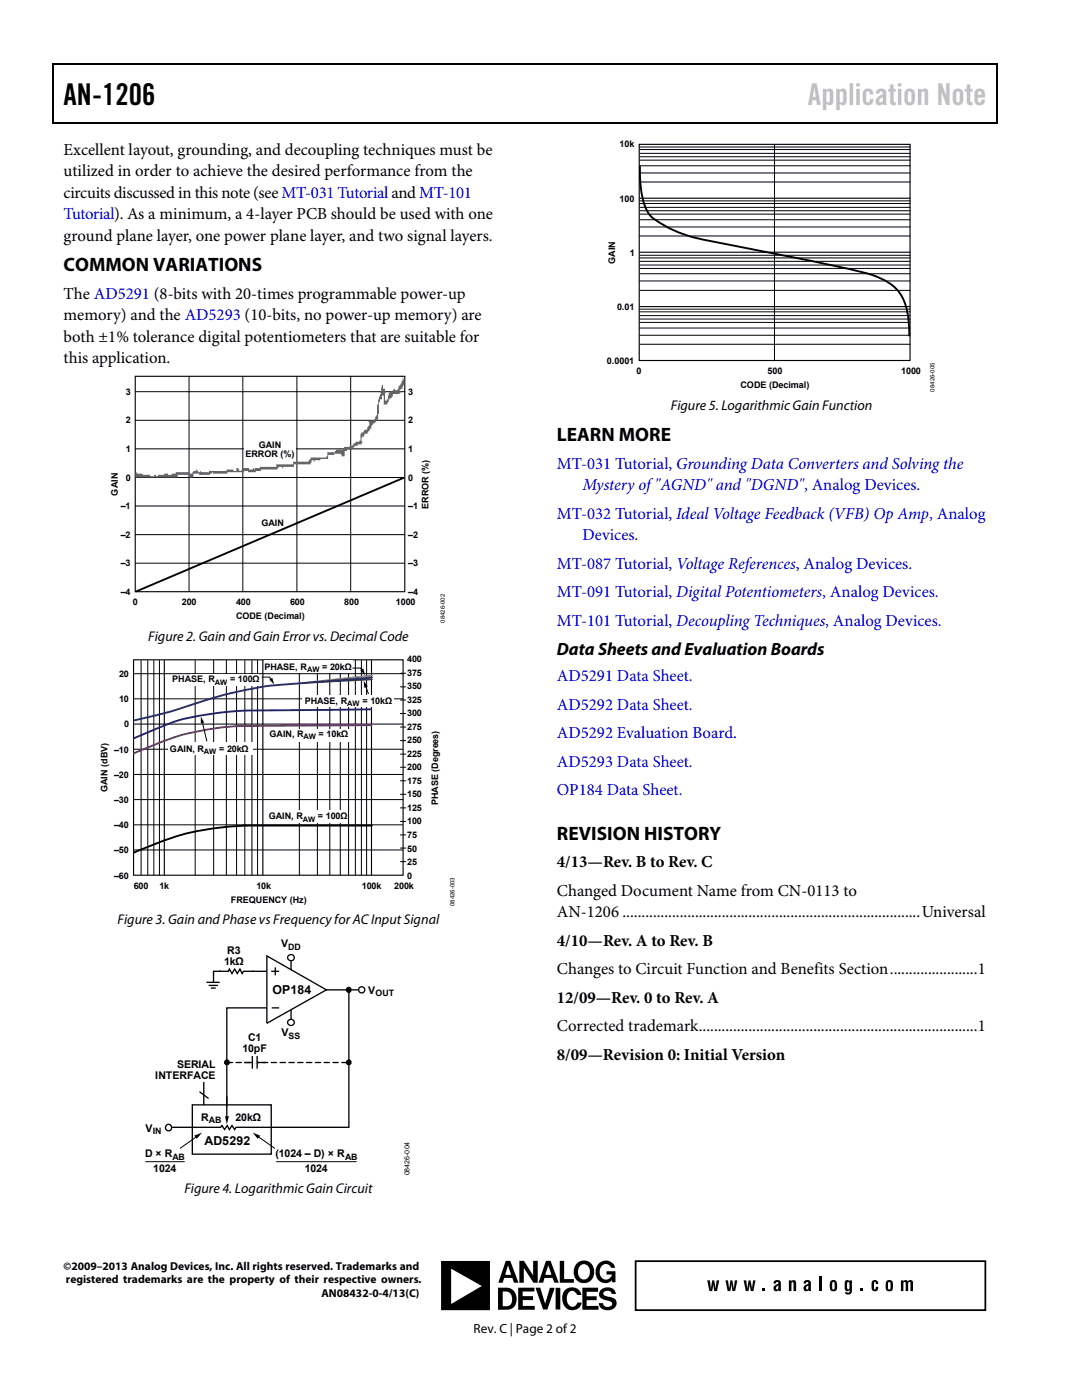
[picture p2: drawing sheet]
<svg xmlns="http://www.w3.org/2000/svg" width="216mm" height="279mm" viewBox="0 0 216 279" stroke-linecap="round" stroke-linejoin="round" font-family="sans-serif">
<defs><g id="words">
<text font-size="6" x="12.7" y="21">AN-1206</text>
<text font-size="6" fill="#c0c0c0" x="161.2" y="21">Application Note</text>
<g font-size="3.9">
<text x="12.7" y="54.1">COMMON VARIATIONS</text>
<text x="111.1" y="88.1">LEARN MORE</text>
<text x="111.1" y="167.7">REVISION HISTORY</text>
</g>
<text font-size="3.5" x="111.1" y="130.6">Data Sheets and Evaluation Boards</text>
<g font-size="3.3">
<text x="12.7" y="30.9">Excellent layout, grounding, and decoupling techniques must be</text>
<text x="12.7" y="35.2">utilized in order to achieve the desired performance from the</text>
<text x="12.7" y="39.5">circuits discussed in this note (see MT-031 Tutorial and MT-101</text>
<text x="12.7" y="48">ground plane layer, one power plane layer, and two signal layers.</text>
<text x="12.7" y="59.6">The AD5291 (8-bits with 20-times programmable power-up</text>
<text x="12.7" y="63.9">memory) and the AD5293 (10-bits, no power-up memory) are</text>
<text x="12.7" y="68.2">both ±1% tolerance digital potentiometers that are suitable for</text>
<text x="12.7" y="72.4">this application.</text>
<text x="111.1" y="173.1">4/13—Rev. B to Rev. C</text>
<text x="111.1" y="178.8">Changed Document Name from CN-0113 to</text>
<text x="111.1" y="183.1">AN-1206 .............................................................................. Universal</text>
<text x="111.1" y="188.8">4/10—Rev. A to Rev. B</text>
<text x="111.1" y="194.5">Changes to Circuit Function and Benefits Section ....................... 1</text>
<text x="111.1" y="200.1">12/09—Rev. 0 to Rev. A</text>
<text x="111.1" y="205.8">Corrected trademark ......................................................................... 1</text>
<text x="111.1" y="211.5">8/09—Revision 0: Initial Version</text>
</g>
<g font-size="3.3" fill="#00f">
<text x="12.7" y="43.7">Tutorial). As a minimum, a 4-layer PCB should be used with one</text>
<text x="111.1" y="93.5">MT-031 Tutorial, Grounding Data Converters and Solving the</text>
<text x="116.2" y="97.8">Mystery of &quot;AGND&quot; and &quot;DGND&quot;, Analog Devices.</text>
<text x="111.1" y="103.5">MT-032 Tutorial, Ideal Voltage Feedback (VFB) Op Amp, Analog</text>
<text x="116.2" y="107.8">Devices.</text>
<text x="111.1" y="113.5">MT-087 Tutorial, Voltage References, Analog Devices.</text>
<text x="111.1" y="119.2">MT-091 Tutorial, Digital Potentiometers, Analog Devices.</text>
<text x="111.1" y="124.9">MT-101 Tutorial, Decoupling Techniques, Analog Devices.</text>
<text x="111.1" y="136">AD5291 Data Sheet.</text>
<text x="111.1" y="141.7">AD5292 Data Sheet.</text>
<text x="111.1" y="147.4">AD5292 Evaluation Board.</text>
<text x="111.1" y="153.1">AD5293 Data Sheet.</text>
<text x="111.1" y="158.7">OP184 Data Sheet.</text>
</g>
<g font-size="2.8">
<text x="133.9" y="81.7">Figure 5. Logarithmic Gain Function</text>
<text x="29.6" y="127.9">Figure 2. Gain and Gain Error vs. Decimal Code</text>
<text x="23.5" y="184.4">Figure 3. Gain and Phase vs Frequency for AC Input Signal</text>
<text x="36.8" y="238">Figure 4. Logarithmic Gain Circuit</text>
</g>
<text font-size="2.6" x="94.5" y="266">Rev. C | Page 2 of 2</text>
<g font-size="2.5">
<text x="54.4" y="198.3">OP184</text>
<text x="40.8" y="228.6">AD5292</text>
</g>
<g font-size="2.3">
<text x="12.7" y="253.5">©2009–2013 Analog Devices, Inc. All rights reserved. Trademarks and</text>
<text x="13.2" y="256.1">registered trademarks are the property of their respective owners.</text>
<text x="64.1" y="258.8">AN08432-0-4/13(C)</text>
</g>
<g font-size="2.1">
<text x="45.3" y="190.5">R3</text>
<text x="56.1" y="189.1">V</text>
<text x="44.7" y="192.6">1kΩ</text>
<text x="73.5" y="198.3">V</text>
<text x="48.4" y="209.9">10pF</text>
<text x="49.5" y="207.8">C1</text>
<text x="56.2" y="206.8">V</text>
<text x="31" y="215.2">INTERFACE</text>
<text x="35.3" y="213.1">SERIAL</text>
<text x="29.1" y="225.8">V</text>
<text x="40.2" y="223.6">R</text>
<text x="47" y="223.6">20kΩ</text>
<text x="28.9" y="231">D × R</text>
<text x="30.6" y="233.8">1024</text>
<text x="54.9" y="231">(1024 – D) × R</text>
<text x="60.8" y="233.8">1024</text>
</g>
<g font-size="1.8">
<text x="123.6" y="29.4">10k</text>
<text x="123.6" y="40.2">100</text>
<text x="122.7" y="52.7" transform="rotate(-90 122.7 52.7)">GAIN</text>
<text x="125.6" y="51">1</text>
<text x="123.1" y="61.8">0.01</text>
<text x="121.1" y="72.6">0.0001</text>
<text x="127" y="74.6">0</text>
<text x="147.7" y="77.5">CODE (Decimal)</text>
<text x="153.2" y="74.6">500</text>
<text x="179.8" y="74.6">1000</text>
<text x="25.1" y="78.7">3</text>
<text x="81.5" y="78.7">3</text>
<text x="25.1" y="84.5">2</text>
<text x="51.6" y="89.5">GAIN</text>
<text x="81.5" y="84.5">2</text>
<text x="25.1" y="90.2">1</text>
<text x="25.1" y="95.9">0</text>
<text x="49" y="91.3">ERROR (%)</text>
<text x="81.5" y="90.2">1</text>
<text x="81.5" y="95.9">0</text>
<text x="23.5" y="98.9" transform="rotate(-90 23.5 98.9)">GAIN</text>
<text x="24.1" y="101.6">–1</text>
<text x="81.5" y="101.6">–1</text>
<text x="85.5" y="101.5" transform="rotate(-90 85.5 101.5)">ERROR (%)</text>
<text x="24.1" y="107.3">–2</text>
<text x="52.2" y="104.9">GAIN</text>
<text x="81.5" y="107.3">–2</text>
<text x="24.1" y="113">–3</text>
<text x="81.5" y="113">–3</text>
<text x="24.1" y="118.8">–4</text>
<text x="81.5" y="118.8">–4</text>
<text x="26.5" y="120.8">0</text>
<text x="36.3" y="120.8">200</text>
<text x="47.1" y="120.8">400</text>
<text x="47.1" y="123.6">CODE (Decimal)</text>
<text x="57.9" y="120.8">600</text>
<text x="68.7" y="120.8">800</text>
<text x="79" y="120.8">1000</text>
<text x="23.7" y="135.1">20</text>
<text x="34.4" y="136.2">PHASE, R</text>
<text x="45.9" y="136.2">= 100</text>
<text x="50.4" y="136.2">Ω</text>
<text x="52.8" y="133.7">PHASE, R</text>
<text x="64.3" y="133.7">= 20kΩ</text>
<text x="81.3" y="132.1">400</text>
<text x="81.3" y="134.8">375</text>
<text x="81.3" y="137.5">350</text>
<text x="23.7" y="140.1">10</text>
<text x="60.8" y="140.5">PHASE, R</text>
<text x="72.3" y="140.5">= 10kΩ</text>
<text x="81.3" y="140.3">325</text>
<text x="81.3" y="142.9">300</text>
<text x="24.8" y="145.1">0</text>
<text x="53.8" y="147.1">GAIN, R</text>
<text x="63.6" y="147.1">= 10k</text>
<text x="68.1" y="147.1">Ω</text>
<text x="81.3" y="145.7">275</text>
<text x="81.3" y="148.3">250</text>
<text x="22.8" y="150.2">–10</text>
<text x="22.8" y="155.2">–20</text>
<text x="33.9" y="150">GAIN, R</text>
<text x="43.7" y="150">= 20kΩ</text>
<text x="81.3" y="151">225</text>
<text x="81.3" y="153.7">200</text>
<text x="21.5" y="158.1" transform="rotate(-90 21.5 158.1)">GAIN (dBV)</text>
<text x="22.8" y="160.3">–30</text>
<text x="81.3" y="156.4">175</text>
<text x="81.3" y="159.1">150</text>
<text x="81.3" y="161.8">125</text>
<text x="87.4" y="160.7" transform="rotate(-90 87.4 160.7)">PHASE (Degrees)</text>
<text x="22.8" y="165.3">–40</text>
<text x="53.6" y="163.5">GAIN, R</text>
<text x="63.4" y="163.5">= 100</text>
<text x="67.9" y="163.5">Ω</text>
<text x="81.3" y="164.5">100</text>
<text x="81.3" y="167.2">75</text>
<text x="22.8" y="170.3">–50</text>
<text x="81.3" y="170">50</text>
<text x="81.3" y="172.6">25</text>
<text x="22.8" y="175.3">–60</text>
<text x="26.7" y="177.3">600</text>
<text x="31.8" y="177.3">1k</text>
<text x="51.2" y="177.3">10k</text>
<text x="72.2" y="177.3">100k</text>
<text x="78.7" y="177.3">200k</text>
<text x="81.3" y="175.4">0</text>
<text x="46.1" y="180.1">FREQUENCY (Hz)</text>
<text x="57.5" y="189.6">DD</text>
<text x="74.9" y="198.9">OUT</text>
<text x="57.6" y="207.3">SS</text>
<text x="30.5" y="226.4">IN</text>
<text x="41.7" y="224.2">AB</text>
<text x="34.4" y="231.5">AB</text>
<text x="68.9" y="231.5">AB</text>
</g>
<g font-size="1.5">
<text x="42.9" y="136.7">AW</text>
<text x="61.3" y="134.2">AW</text>
<text x="69.3" y="140.9">AW</text>
<text x="60.6" y="147.6">AW</text>
<text x="40.7" y="150.5">AW</text>
<text x="60.4" y="164">AW</text>
</g>
<text font-size="1.4" x="81.7" y="234.6" transform="rotate(-90 81.7 234.6)">08426-004</text>
<g font-size="1.2">
<text x="186.5" y="78.1" transform="rotate(-90 186.5 78.1)">08426-005</text>
<text x="88.8" y="124.3" transform="rotate(-90 88.8 124.3)">08426-002</text>
<text x="90.7" y="180.8" transform="rotate(-90 90.7 180.8)">08426-003</text>
</g>
</g></defs>
<path d="M10.5 12.7h.3v1h-.3zM198.8 12.7h.2v1h-.2zM198.8 12.7h.2v.3h-.2zM198.8 24.4h.2v.3h-.2z" fill="#000"/>
<path d="M10.5 12.8h188.3M10.7 13.7v11M198.9 13.7v11M10.5 24.5h188.3" fill="none" stroke="#000" stroke-width=".25"/>
<path d="M27 75.1h53.8v43h-53.8z" fill="none" stroke="#000" stroke-width=".23"/>
<path d="M27 78.2h53.8M37.7 75.1v43M48.5 75.1v43M59.2 75.1v43M70 75.1v43M27 83.9h53.8M27 89.6h53.8M27 95.3h53.8M27 101h53.8M27 106.7h53.8M27 112.4h53.8" fill="none" stroke="#000" stroke-width=".2"/>
<path d="M48.7 89.1h10.3v.8h-10.3z" fill="#fff"/>
<path d="M80.6 95.4l-53.4 22.6" fill="none" stroke="#000" stroke-width=".38"/>
<path d="M27.1 94.2h.2v.3h1l.1 .3h.8a.63 .63 0 0 1 .9 .2l.7 .1v-.3h.4v.3h.4v-.3h1.2a.33 .33 0 0 1 .5-.3h.2l.1 .3h.6a.43 .43 0 0 1 .7-.3h.2v-.3h2.7v.3h.6v-.3h.2v-.2h.5v-.3h.2h.1v.3h.2v.2h.4v-.2l.1 .2 1.5 .1 .2-.3h3.4v-.3h1.4v.3a.43 .43 0 0 0 .5-.1 .43 .43 0 0 0 .1-.5h.3v.3h.3v.3h.3l.2-.6h1.4v.3h.8v-.3h.2v.3h.1v-.3h.9a.51 .51 0 0 1 .8-.2h2.1a.38 .38 0 0 0 .4-.1 .38 .38 0 0 0 .1-.4h3.4v-.6h3.1v-.3h.2l.2-.5h3.1v-.2h.2v-.8h1.4l.1-.3h.3v-.3l1.2 .1 .1-.3h.2v-.3h1.1v-.2h.7v-.3h.2v-.2h.4v-.3h.7v-.3h.2v-1.3h.3v-.3h.3l.2-.6h.6v-.5h.2v-.2h.2v-.7l-.2-.4h1.1v-.2h.2v-.6h.3v-.2h.1v-2.2h.3l.1-1.6h.2v-.5h.3v-.2h-.3v-.3h.3l.1-1.3h.2v.8h.4v.5h.2v.3h-.2v1.6h.4v-.3h.2l.2-1.3h.2v-.3h.6l.1-.5h.3v.3h.6v-.3l.1-.1v-.5h.2v-.2h.2v-.3l.2-.1v-.4h.2v-.5h.2v.3h.2v1h-.2v.2h-.2v.6h-.4v.3h-.2v.2h.2v.3h-.2v.2h-1.3v.5h-.3v.4h-.3v.2h-.2v.5h-.2v.3h-.2a.3 .3 0 0 1-.4 .3 .3 .3 0 0 1-.2-.4v-1.5h-.4v.8h-.4v.5h-.2v2.3a.8 .8 0 0 0-.1 .9v.3h-.3l-.1 .5h-.3v.3h-.3v.2h-.2v.3l-.2 .1v.4h-.2v.2h-.2v.4h-.2v.2h-.2v.3a.41 .41 0 0 0-.5 0 .41 .41 0 0 0-.1 .5h-.4v.1a.66 .66 0 0 0-.1 1h.1l-.1 .2a.45 .45 0 0 1-.7 .3h-.2v.3a.45 .45 0 0 0-.7 .2v.3h-.1a.73 .73 0 0 1-1 .2h-.3v.3h-.4v.6a.38 .38 0 0 1-.1 .4 .38 .38 0 0 1-.5 .1v-.3h-.2v-.2h-1.3l-.1 .2h-1.1v.8h-1.6l-.1 .3-1-.1v.3h-.3v-.3h-.3v.6h-.2v.3l-3.2-.1-.1 .6h-2.2l-.1 .2-.1-.2h-.7v.2h-.2v.3h-3.4v.3h-.9a.52 .52 0 0 1-.7 .2h-.9v-.2h-.7l-.1 .2h-3.3v.3h-1.6h-1.4v-.3h-.1v.3h-.4v.3h-2.2v-.3h-1.1v.8h-1v-.1a.34 .34 0 0 0-.1-.4 .34 .34 0 0 0-.4 0h-1.1a.37 .37 0 0 0-.5 0 .37 .37 0 0 0 0 .5h-8.4z" fill-rule="evenodd" fill="#656565"/>
<g fill="none" stroke="#000" stroke-width=".2">
<path d="M26.6 134.5h53.8M26.6 139.5h53.8M28.2 131.7v43M29.5 131.7v43M30.7 131.7v43M31.8 131.7v43M38.9 131.7v43M42.6 131.7v43M45.2 131.7v43M47.2 131.7v43M48.9 131.7v43M50.3 131.7v43"/>
<path d="M51.4 131.7v43M59.7 131.7v43M63.3 131.7v43M65.8 131.7v43M67.9 131.7v43M69.6 131.7v43M70.9 131.7v43M72.1 131.7v43M73.2 131.7v43M26.6 144.5h53.8M26.6 149.5h53.8M26.6 154.6h53.8"/>
<path d="M26.6 159.6h53.8M26.6 164.6h53.8M26.6 169.6h53.8"/>
</g>
<path d="M26.6 131.7h53.8v43h-53.8zM32.8 131.7v43M52.5 131.7v43M74.1 131.7v43" fill="none" stroke="#000" stroke-width=".23"/>
<g fill="#fff">
<path d="M33.7 148.1h16.8v2.5h-16.8z"/>
<path d="M53.6 145.5h16.8v2.5h-16.8z"/>
<path d="M60.4 138.7h18.2v2.4h-18.2z"/>
<path d="M52.7 131.9h17.6v2.4h-17.6z"/>
<path d="M38 134.6h13.6v2.4h-13.6z"/>
<path d="M53.4 161.8h15.8v2.5h-15.8z"/>
</g>
<g fill="none" stroke="#000" stroke-width=".2">
<path d="M52.2 135.1h1.6l.3 .5M70.3 133.3h1.7l.3 .5M72.9 136.9l.6 1.6M79.9 139.7h1.1M79.9 137.1h1.1M79.9 134.4h1.1M40.4 144l.9 4M79.9 158.5h1.1M79.9 155.8h1.1M79.9 153.1h1.1M79.9 150.5h1.1M79.9 147.8h1.1"/>
<path d="M79.9 145.1h1.1M79.9 142.4h1.1M79.9 172h1.1M79.9 169.2h1.1M79.9 166.6h1.1M79.9 163.9h1.1M79.9 161.2h1.1"/>
</g>
<path d="M53.7 135.6l.6-.3 .4 1.3zM71.9 133.8l.6-.4 .4 1.3zM72.6 135.9l.8 1.1-.7 .3zM40.1 143l.6 1.2-.6 .2z" fill="#000"/>
<path d="M74.2 134.8l-13.6 1.5" fill="none" stroke="#fe650d" stroke-width=".38"/>
<path d="M74.2 135.6l-11.8 .6" fill="none" stroke="#008340" stroke-width=".38"/>
<path d="M74.2 135.2l-12.7 1.1a83.3 83.3 0 0 0-26.3 5.3l-8.3 2.1" fill="none" stroke="#0a347c" stroke-width=".38"/>
<path d="M74.1 141.6l-17.3 .2a83 83 0 0 0-16.3 .9 33.1 33.1 0 0 0-10.2 3.1l-3.6 1.5" fill="none" stroke="#30007b" stroke-width=".38"/>
<path d="M74.1 144.7l-17.9 .1a99.3 99.3 0 0 0-13.1 .5 51.9 51.9 0 0 0-16.2 5h-.2" fill="none" stroke="#db0029" stroke-width=".38"/>
<path d="M74.2 164.8h-19.9a56.5 56.5 0 0 0-27.6 5.4" fill="none" stroke="#000" stroke-width=".38"/>
<path d="M58.1 191.6v11.9" fill="none" stroke="#000" stroke-width=".26"/>
<g fill="#fff" stroke="#000" stroke-width=".26">
<circle cx="58.1" cy="191.1" r=".63"/>
<circle cx="58.1" cy="204" r=".64"/>
</g>
<path d="M53.3 190.8l11.8 6.7-11.8 6.7zM54.1 193.8h1.6zM54.9 193.1v1.5zM54.2 201.1h1.5z" fill="#fff"/>
<path d="M53.3 190.8l11.8 6.7-11.8 6.7zM54.1 193.8h1.6M54.9 193.1v1.5M65 197.5h6.9M54.2 201.1h1.5" fill="none" stroke="#000" stroke-width=".26"/>
<circle cx="72.2" cy="197.5" r=".62" fill="#fff" stroke="#000" stroke-width=".26"/>
<path d="M44.3 224.8h3l-.1 .4h-3.1z" fill="#fff"/>
<g fill="none" stroke="#000" stroke-width=".26">
<path d="M41.2 196h2.6M41.6 196.7h1.9M42.1 197.2h1M44 193.8h-1.4v2.2M50.4 193.8h2.9M69.6 198.1v26.9h-22.5l-.3 .4-.5-.8-.5 .8-.5-.8-.5 .8-.5-.8-.3 .4h-10.1M39.9 217.9l1.7 1.3M40.7 215.9v4.7M45.3 218.8v4.2M48.7 212h1.7M50.4 210.7v2.6M51.3 212h1.7"/>
<path d="M51.3 210.7v2.6M53.3 201.1h-8v19.8M38.4 220.5h15.7v9.8h-15.7z"/>
</g>
<path d="M38.7 226.7l1.6-.7-1 1.3zM44.9 222.8h.8l-.4 1.6zM50.4 226l1.5 .7-.5 .6z" fill="#000"/>
<g fill="#000" stroke="#000" stroke-width=".2">
<circle cx="69.6" cy="197.5" r=".49"/>
<circle cx="45.3" cy="212" r=".49"/>
<circle cx="69.6" cy="212" r=".47"/>
</g>
<path d="M45.3 212h24.3" fill="none" stroke="#000" stroke-width=".26" stroke-dasharray="1.1 .7"/>
<path d="M50.4 212h.9" fill="none" stroke="#fff" stroke-width=".35"/>
<path d="M29.1 231.8h7.7M39.3 226.8l-3.4 2.4M51.5 226.8l3.3 2.4M55.2 231.8h15.9" fill="none" stroke="#000" stroke-width=".2"/>
<path d="M45.8 193.6h3.1l-.1 .4h-3.2z" fill="#fff"/>
<path d="M43.8 193.8h1.8l.2-.4 .5 .9 .5-.9 .5 .9 .6-.9 .4 .9 .3-.5h2" fill="none" stroke="#000" stroke-width=".26"/>
<circle cx="33.6" cy="225" r=".63" fill="#fff" stroke="#000" stroke-width=".26"/>
<path d="M127.6 28.8h54v43.1h-54zM127.6 39.6h54.1M127.6 50.3h54.1M127.6 61.2h54.1" fill="none" stroke="#000" stroke-width=".23"/>
<g fill="none" stroke="#000" stroke-width=".2">
<path d="M127.6 36.3h54.1M127.6 34.5h54.1M127.6 33.1h54.1M127.6 32h54.1M127.6 31.3h54.1M127.6 30.6h54.1M127.6 29.8h54.1M127.6 29.3h54.1M154.5 28.8v43.1M127.6 58h54.1M127.6 56.1h54.1M127.6 54.6h54.1"/>
<path d="M127.6 53.6h54.1M127.6 52.9h54.1M127.6 52.2h54.1M127.6 51.5h54.1M127.6 50.9h54.1M127.6 47.1h54.1M127.6 45.3h54.1M127.6 43.9h54.1M127.6 42.7h54.1M127.6 42.1h54.1M127.6 41.4h54.1M127.6 40.6h54.1"/>
<path d="M127.6 40.1h54.1M127.6 68.7h54.1M127.6 66.9h54.1M127.6 65.5h54.1M127.6 64.3h54.1M127.6 63.7h54.1M127.6 63h54.1M127.6 62.2h54.1M127.6 61.7h54.1"/>
</g>
<path d="M127.7 33.3a22.6 22.6 0 0 0 1.3 8.6 7.7 7.7 0 0 0 3.9 3.3 30.7 30.7 0 0 0 10.2 3.2l16.1 3.1a177.8 177.8 0 0 1 15 3.4 9.2 9.2 0 0 1 6.6 6.2 21.1 21.1 0 0 1 .6 5.9" fill="none" stroke="#000" stroke-width=".38"/>
<g fill="#000">
<path d="M141.1 255.5h.5l.2 1.8 .3-1.8h.4l.3 1.8 .2-1.8h.5l-.4 2.2h-.6l-.2-1.4-.2 1.4h-.5zM144.8 255.5h.5l.2 1.8 .2-1.8h.4l.3 1.8 .2-1.8h.5l-.4 2.2h-.5l-.2-1.4-.3 1.4h-.5zM148.4 255.5h.5l.2 1.8 .3-1.8h.4l.3 1.8 .2-1.8h.4l-.4 2.2h-.5l-.2-1.4-.3 1.4h-.5zM152.2 257.2h.5v.5h-.5zM157.4 255.5h.5v.3a.48 .48 0 0 1 .4-.3 .48 .48 0 0 1 .5 .2l.1 2h-.6v-1.6l-.1-.2-.3 .2v1.6h-.5zM163.4 254.8h.6v2.9h-.6zM171.7 257.2h.5v.5h-.5zM174.1 255.6a.68 .68 0 0 1 .8-.1 .68 .68 0 0 1 .3 .8h-.4l-.1-.4h-.3l.1 1.4h.2l.1-.5h.4a.69 .69 0 0 1-.6 .9 .69 .69 0 0 1-.7-.8l.1-1zM179.8 255.5h.5v.3l.4-.3 .5 .3a.54 .54 0 0 1 .5-.3 .54 .54 0 0 1 .5 .4v1.8h-.5v-1.7l-.3-.2-.2 .2v1.7h-.5v-1.7l-.2-.2-.2 .3v1.6h-.5z"/>
<path d="M103.6 251.6h.9l1.9 2.9v-2.9h.9v4.4h-.9l-1.9-3v3h-.9zM111.7 251.6h.9v3.7h1.9v.7h-2.8zM108.9 251.6h1l1.6 4.4h-.9l-.3-1h-1h-.7l-.2 1h-.9zM100.9 251.6h.9l1.7 4.4h-.9l-.4-1h-.9h-.7l-.3 1h-.9zM115.2 252a2.12 2.12 0 0 1 2.6 0 2.12 2.12 0 0 1 .7 2.5 2.09 2.09 0 0 1-2.7 1.5 2.09 2.09 0 0 1-1.2-2.9zM119.6 252.1a1.88 1.88 0 0 1 3.1 .9h-.7a1.17 1.17 0 0 0-1.2-.7 1.17 1.17 0 0 0-1.1 .9 1.37 1.37 0 0 0 .3 1.8 1.37 1.37 0 0 0 1.8 0l.3-.6h-1.1v-.7h1.8v2.2h-.7v-.4a1.93 1.93 0 0 1-2.2 .4 1.93 1.93 0 0 1-1.1-2.1l.4-1.2zM88 251.7h9.8v9.8h-9.8zM106.9 257h.9l1 3.2 .9-3.2h.9l-1.4 4.3h-.8zM116.2 257h3.1v.8h-2.2v.9h2v.8h-2v1.1h2.3v.8h-3.2zM103.4 257h3.2v.7h-2.3v1h2.1v.8h-2.1v1.1h2.4v.8h-3.3zM99.4 257h1a2.24 2.24 0 0 1 2.6 2.9 1.79 1.79 0 0 1-1.9 1.5h-1.7zM110.9 257h.9v4.3h-.9zM112.8 257.4a1.93 1.93 0 0 1 3.2 1h-.8a1.05 1.05 0 0 0-1.1-.7 1.05 1.05 0 0 0-.9 .9 1.7 1.7 0 0 0 1.1 2.2 1.07 1.07 0 0 0 .9-.9h.9a1.92 1.92 0 0 1-2 1.6 1.92 1.92 0 0 1-1.8-1.6 2.55 2.55 0 0 1 .5-2.5zM120 257.3a1.74 1.74 0 0 1 2.9 .9h-.8a.91 .91 0 0 0-.8-.6 .91 .91 0 0 0-.9 .5 1.14 1.14 0 0 0 1.2 .7 1.31 1.31 0 0 1 1.5 1.2 1.31 1.31 0 0 1-1.2 1.4 1.69 1.69 0 0 1-2.4-1.3h.8a.95 .95 0 0 0 .9 .8 .95 .95 0 0 0 1-.7 1.05 1.05 0 0 0-1.3-.7 1.21 1.21 0 0 1-1.3-.7 1.21 1.21 0 0 1 .4-1.5zM109.4 252.5l-.5 1.9h1.1zM101.4 252.5l-.6 1.9h1.2zM115.6 252.8a1.63 1.63 0 0 0 .9 2.6 1.58 1.58 0 0 0 1.2-1.6 1.58 1.58 0 0 0-1.2-1.5l-.5 .1zM90 253.2v7l6.1-3.6zM100.3 257.7v3h.5a1.27 1.27 0 0 0 1.4-1.8 1.39 1.39 0 0 0-1.9-1.2z"/>
<path d="M154.5 255.7a.74 .74 0 0 1 .8-.3 .74 .74 0 0 1 .5 .7l.1 1.6h-.5l-.1-.3a.57 .57 0 0 1-.8 .2 .57 .57 0 0 1-.1-.8l.9-.7-.2-.3-.2 .1-.1 .3h-.5zM154.9 256.8v.4l.2 .1 .2-.1v-.7z"/>
<path d="M160.5 255.7a.73 .73 0 0 1 .8-.3 .73 .73 0 0 1 .5 .7l.1 1.6h-.5v-.3a.58 .58 0 0 1-.9 .2 .58 .58 0 0 1-.1-.8l.9-.7-.2-.3-.2 .1-.1 .3h-.4zM160.9 256.8l-.1 .4 .3 .1 .1-.1 .1-.7z"/>
<path d="M165.7 255.7a.74 .74 0 0 1 .9-.2 .74 .74 0 0 1 .4 .8 1.04 1.04 0 0 1-.7 1.4l-.4-.1a2.03 2.03 0 0 1-.2-1.9zM166.1 255.9v1.3l.2 .1 .2-.1v-1.1v-.2z"/>
<path d="M168.7 255.6a.49 .49 0 0 1 .8 .2v-.3h.5v1.6a.86 .86 0 0 1-.3 1 .86 .86 0 0 1-1 .1l-.1-.3 .6 .1a.41 .41 0 0 0 .3-.6 .53 .53 0 0 1-.7 .3 .53 .53 0 0 1-.2-.7zM169.1 255.9l-.1 1.1 .1 .3h.3a1.37 1.37 0 0 0-.1-1.5z"/>
<path d="M176.9 255.7a.74 .74 0 0 1 .8-.2 .74 .74 0 0 1 .5 .8 1.4 1.4 0 0 1-.4 1.3 .73 .73 0 0 1-1.1-.5zM177.3 255.9l-.1 1.3 .3 .1 .2-.1v-1.1l-.2-.3z"/>
</g>
<path d="M126.8 251.7h69.8v9.8h-69.8z" fill="none" stroke="#000" stroke-width=".35"/>
<use href="#words"/>
</svg>
